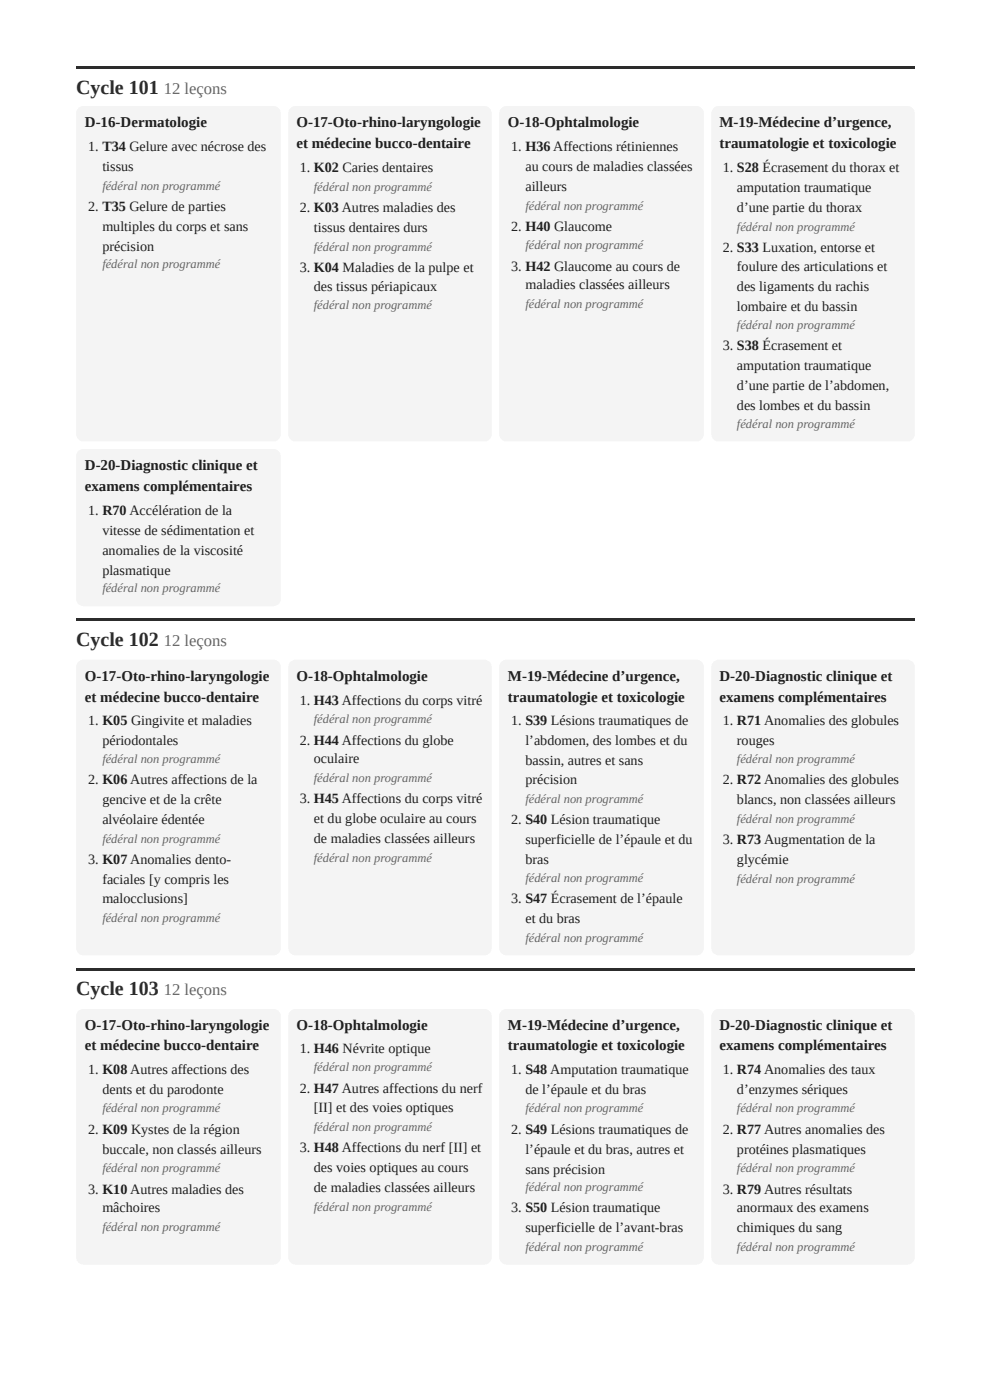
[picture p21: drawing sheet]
<svg xmlns="http://www.w3.org/2000/svg" width="210mm" height="297mm" viewBox="0 0 210 297" stroke-linecap="round" stroke-linejoin="round" font-family="sans-serif">
<defs><g id="words">
<g font-size="4.2" fill="#1f3428">
<text x="16.1" y="19.8">Cycle 101</text>
<text x="16.1" y="137.1">Cycle 102</text>
<text x="16.1" y="211.1">Cycle 103</text>
</g>
<g font-size="3.5" fill="#5b6a60">
<text x="34.7" y="19.8">12 leçons</text>
<text x="34.7" y="137.1">12 leçons</text>
<text x="34.7" y="211.1">12 leçons</text>
</g>
<g font-size="3.2" fill="#17231c">
<text x="18" y="27">D-16-Dermatologie</text>
<text x="62.8" y="27">O-17-Oto-rhino-laryngologie</text>
<text x="107.7" y="27">O-18-Ophtalmologie</text>
<text x="152.5" y="27">M-19-Médecine d’urgence,</text>
<text x="62.8" y="31.5">et médecine bucco-dentaire</text>
<text x="152.5" y="31.5">traumatologie et toxicologie</text>
<text x="18" y="99.7">D-20-Diagnostic clinique et</text>
<text x="18" y="104.2">examens complémentaires</text>
<text x="18" y="144.5">O-17-Oto-rhino-laryngologie</text>
<text x="18" y="149">et médecine bucco-dentaire</text>
<text x="62.8" y="144.5">O-18-Ophtalmologie</text>
<text x="107.7" y="144.5">M-19-Médecine d’urgence,</text>
<text x="107.7" y="149">traumatologie et toxicologie</text>
<text x="152.5" y="144.5">D-20-Diagnostic clinique et</text>
<text x="152.5" y="149">examens complémentaires</text>
<text x="18" y="218.5">O-17-Oto-rhino-laryngologie</text>
<text x="62.8" y="218.5">O-18-Ophtalmologie</text>
<text x="107.7" y="218.5">M-19-Médecine d’urgence,</text>
<text x="152.5" y="218.5">D-20-Diagnostic clinique et</text>
<text x="18" y="222.8">et médecine bucco-dentaire</text>
<text x="107.7" y="222.8">traumatologie et toxicologie</text>
<text x="152.5" y="222.8">examens complémentaires</text>
</g>
<g font-size="3" fill="#17231c">
<text x="18.7" y="32">1. T34 Gelure avec nécrose des</text>
<text x="108.4" y="32">1. H36 Affections rétiniennes</text>
<text x="21.7" y="36.2">tissus</text>
<text x="63.5" y="36.5">1. K02 Caries dentaires</text>
<text x="111.4" y="36.2">au cours de maladies classées</text>
<text x="111.4" y="40.5">ailleurs</text>
<text x="153.2" y="36.5">1. S28 Écrasement du thorax et</text>
<text x="156.2" y="40.7">amputation traumatique</text>
<text x="18.7" y="44.7">2. T35 Gelure de parties</text>
<text x="63.5" y="45">2. K03 Autres maladies des</text>
<text x="156.2" y="45">d’une partie du thorax</text>
<text x="21.7" y="48.9">multiples du corps et sans</text>
<text x="21.7" y="53.2">précision</text>
<text x="66.5" y="49.2">tissus dentaires durs</text>
<text x="108.4" y="48.9">2. H40 Glaucome</text>
<text x="153.2" y="53.4">2. S33 Luxation, entorse et</text>
<text x="63.5" y="57.7">3. K04 Maladies de la pulpe et</text>
<text x="108.4" y="57.4">3. H42 Glaucome au cours de</text>
<text x="156.2" y="57.4">foulure des articulations et</text>
<text x="66.5" y="61.6">des tissus périapicaux</text>
<text x="111.4" y="61.4">maladies classées ailleurs</text>
<text x="156.2" y="61.6">des ligaments du rachis</text>
<text x="156.2" y="65.9">lombaire et du bassin</text>
<text x="153.2" y="74.3">3. S38 Écrasement et</text>
<text x="156.2" y="78.6">amputation traumatique</text>
<text x="156.2" y="82.8">d’une partie de l’abdomen,</text>
<text x="156.2" y="87">des lombes et du bassin</text>
<text x="18.7" y="109.3">1. R70 Accélération de la</text>
<text x="21.7" y="113.5">vitesse de sédimentation et</text>
<text x="21.7" y="117.7">anomalies de la viscosité</text>
<text x="21.7" y="122">plasmatique</text>
<text x="63.5" y="149.5">1. H43 Affections du corps vitré</text>
<text x="18.7" y="153.7">1. K05 Gingivite et maladies</text>
<text x="108.4" y="153.7">1. S39 Lésions traumatiques de</text>
<text x="153.2" y="153.7">1. R71 Anomalies des globules</text>
<text x="21.7" y="158">périodontales</text>
<text x="63.5" y="158">2. H44 Affections du globe</text>
<text x="66.5" y="161.9">oculaire</text>
<text x="111.4" y="158">l’abdomen, des lombes et du</text>
<text x="156.2" y="158">rouges</text>
<text x="18.7" y="166.4">2. K06 Autres affections de la</text>
<text x="111.4" y="162.2">bassin, autres et sans</text>
<text x="111.4" y="166.4">précision</text>
<text x="153.2" y="166.4">2. R72 Anomalies des globules</text>
<text x="21.7" y="170.7">gencive et de la crête</text>
<text x="63.5" y="170.4">3. H45 Affections du corps vitré</text>
<text x="156.2" y="170.7">blancs, non classées ailleurs</text>
<text x="21.7" y="174.9">alvéolaire édentée</text>
<text x="66.5" y="174.6">et du globe oculaire au cours</text>
<text x="66.5" y="178.9">de maladies classées ailleurs</text>
<text x="108.4" y="174.9">2. S40 Lésion traumatique</text>
<text x="111.4" y="179.1">superficielle de l’épaule et du</text>
<text x="153.2" y="179.1">3. R73 Augmentation de la</text>
<text x="18.7" y="183.4">3. K07 Anomalies dento-</text>
<text x="111.4" y="183.4">bras</text>
<text x="156.2" y="183.4">glycémie</text>
<text x="21.7" y="187.6">faciales [y compris les</text>
<text x="21.7" y="191.6">malocclusions]</text>
<text x="108.4" y="191.6">3. S47 Écrasement de l’épaule</text>
<text x="111.4" y="195.8">et du bras</text>
<text x="18.7" y="227.8">1. K08 Autres affections des</text>
<text x="63.5" y="223.3">1. H46 Névrite optique</text>
<text x="108.4" y="227.8">1. S48 Amputation traumatique</text>
<text x="153.2" y="227.8">1. R74 Anomalies des taux</text>
<text x="21.7" y="232">dents et du parodonte</text>
<text x="63.5" y="231.8">2. H47 Autres affections du nerf</text>
<text x="111.4" y="232">de l’épaule et du bras</text>
<text x="156.2" y="232">d’enzymes sériques</text>
<text x="66.5" y="236">[II] et des voies optiques</text>
<text x="18.7" y="240.5">2. K09 Kystes de la région</text>
<text x="21.7" y="244.7">buccale, non classés ailleurs</text>
<text x="63.5" y="244.5">3. H48 Affections du nerf [II] et</text>
<text x="108.4" y="240.5">2. S49 Lésions traumatiques de</text>
<text x="111.4" y="244.7">l’épaule et du bras, autres et</text>
<text x="153.2" y="240.5">2. R77 Autres anomalies des</text>
<text x="156.2" y="244.7">protéines plasmatiques</text>
<text x="66.5" y="248.7">des voies optiques au cours</text>
<text x="111.4" y="249">sans précision</text>
<text x="18.7" y="253.2">3. K10 Autres maladies des</text>
<text x="21.7" y="257.2">mâchoires</text>
<text x="66.5" y="252.9">de maladies classées ailleurs</text>
<text x="108.4" y="257.2">3. S50 Lésion traumatique</text>
<text x="153.2" y="253.2">3. R79 Autres résultats</text>
<text x="156.2" y="257.2">anormaux des examens</text>
<text x="111.4" y="261.4">superficielle de l’avant-bras</text>
<text x="156.2" y="261.4">chimiques du sang</text>
</g>
<g font-size="2.6" fill="#5b6a60">
<text x="21.7" y="40.2">fédéral non programmé</text>
<text x="66.5" y="40.5">fédéral non programmé</text>
<text x="111.4" y="44.5">fédéral non programmé</text>
<text x="66.5" y="53.2">fédéral non programmé</text>
<text x="111.4" y="52.9">fédéral non programmé</text>
<text x="156.2" y="48.9">fédéral non programmé</text>
<text x="21.7" y="56.9">fédéral non programmé</text>
<text x="66.5" y="65.6">fédéral non programmé</text>
<text x="111.4" y="65.4">fédéral non programmé</text>
<text x="156.2" y="69.9">fédéral non programmé</text>
<text x="156.2" y="90.8">fédéral non programmé</text>
<text x="21.7" y="125.7">fédéral non programmé</text>
<text x="66.5" y="153.5">fédéral non programmé</text>
<text x="21.7" y="161.9">fédéral non programmé</text>
<text x="156.2" y="161.9">fédéral non programmé</text>
<text x="66.5" y="165.9">fédéral non programmé</text>
<text x="111.4" y="170.4">fédéral non programmé</text>
<text x="21.7" y="178.9">fédéral non programmé</text>
<text x="156.2" y="174.6">fédéral non programmé</text>
<text x="66.5" y="182.8">fédéral non programmé</text>
<text x="111.4" y="187.1">fédéral non programmé</text>
<text x="156.2" y="187.3">fédéral non programmé</text>
<text x="21.7" y="195.5">fédéral non programmé</text>
<text x="111.4" y="199.8">fédéral non programmé</text>
<text x="66.5" y="227.3">fédéral non programmé</text>
<text x="21.7" y="236">fédéral non programmé</text>
<text x="66.5" y="240">fédéral non programmé</text>
<text x="111.4" y="236">fédéral non programmé</text>
<text x="156.2" y="236">fédéral non programmé</text>
<text x="21.7" y="248.7">fédéral non programmé</text>
<text x="156.2" y="248.7">fédéral non programmé</text>
<text x="66.5" y="256.9">fédéral non programmé</text>
<text x="111.4" y="252.7">fédéral non programmé</text>
<text x="21.7" y="261.1">fédéral non programmé</text>
<text x="111.4" y="265.4">fédéral non programmé</text>
<text x="156.2" y="265.4">fédéral non programmé</text>
</g>
</g></defs>
<g fill="#1f3428">
<path d="M16.1 14h177.8v.6h-177.8z"/>
<path d="M16.1 131.2h177.8v.6h-177.8z"/>
<path d="M16.1 205.3h177.8v.5h-177.8z"/>
</g>
<g fill="#f3f5f2">
<path d="M16.6 23l.5-.4 .6-.1h40.2a1.59 1.59 0 0 1 1.6 1.6v68a1.59 1.59 0 0 1-1.6 1.6h-40.2a1.59 1.59 0 0 1-1.6-1.6v-68l.2-.6z"/>
<path d="M61.6 23l.5-.4 .6-.1h40a1.59 1.59 0 0 1 1.5 1.6v68a1.59 1.59 0 0 1-1.5 1.6h-40a1.59 1.59 0 0 1-1.6-1.6v-68l.1-.6z"/>
<path d="M106.3 23l.5-.4 .6-.1h40.2a1.59 1.59 0 0 1 1.6 1.6v68a1.59 1.59 0 0 1-1.6 1.6h-40.2a1.59 1.59 0 0 1-1.6-1.6v-68l.2-.6z"/>
<path d="M151.3 23l.5-.4 .6-.1h40a1.59 1.59 0 0 1 1.5 1.6v68a1.59 1.59 0 0 1-1.5 1.6h-40a1.59 1.59 0 0 1-1.6-1.6v-68l.1-.6z"/>
<path d="M16.6 95.7l.5-.3 .6-.1h40.2a1.59 1.59 0 0 1 1.6 1.5v30.2a1.59 1.59 0 0 1-1.6 1.6h-40.2a1.59 1.59 0 0 1-1.6-1.6v-30.2l.2-.6z"/>
<path d="M16.6 140.4l.5-.3 .6-.1h40.2a1.59 1.59 0 0 1 1.6 1.6v59.5a1.59 1.59 0 0 1-1.6 1.6h-40.2a1.59 1.59 0 0 1-1.6-1.6v-59.5l.2-.7z"/>
<path d="M61.6 140.4l.5-.3 .6-.1h40a1.59 1.59 0 0 1 1.5 1.6v59.5a1.59 1.59 0 0 1-1.5 1.6h-40a1.59 1.59 0 0 1-1.6-1.6v-59.5l.1-.7z"/>
<path d="M106.3 140.4l.5-.3 .6-.1h40.2a1.59 1.59 0 0 1 1.6 1.6v59.5a1.59 1.59 0 0 1-1.6 1.6h-40.2a1.59 1.59 0 0 1-1.6-1.6v-59.5l.2-.7z"/>
<path d="M151.3 140.4l.5-.3 .6-.1h40a1.59 1.59 0 0 1 1.5 1.6v59.5a1.59 1.59 0 0 1-1.5 1.6h-40a1.59 1.59 0 0 1-1.6-1.6v-59.5l.1-.7z"/>
<path d="M16.6 214.5l.5-.3 .6-.2h40.2a1.59 1.59 0 0 1 1.6 1.6v51.1a1.59 1.59 0 0 1-1.6 1.6h-40.2a1.59 1.59 0 0 1-1.6-1.6v-51.1l.2-.6z"/>
<path d="M61.6 214.5l.5-.3 .6-.2h40a1.59 1.59 0 0 1 1.5 1.6v51.1a1.59 1.59 0 0 1-1.5 1.6h-40a1.59 1.59 0 0 1-1.6-1.6v-51.1l.1-.6z"/>
<path d="M106.3 214.5l.5-.3 .6-.2h40.2a1.59 1.59 0 0 1 1.6 1.6v51.1a1.59 1.59 0 0 1-1.6 1.6h-40.2a1.59 1.59 0 0 1-1.6-1.6v-51.1l.2-.6z"/>
<path d="M151.3 214.5l.5-.3 .6-.2h40a1.59 1.59 0 0 1 1.5 1.6v51.1a1.59 1.59 0 0 1-1.5 1.6h-40a1.59 1.59 0 0 1-1.6-1.6v-51.1l.1-.6z"/>
</g>
<use href="#words"/>
</svg>
